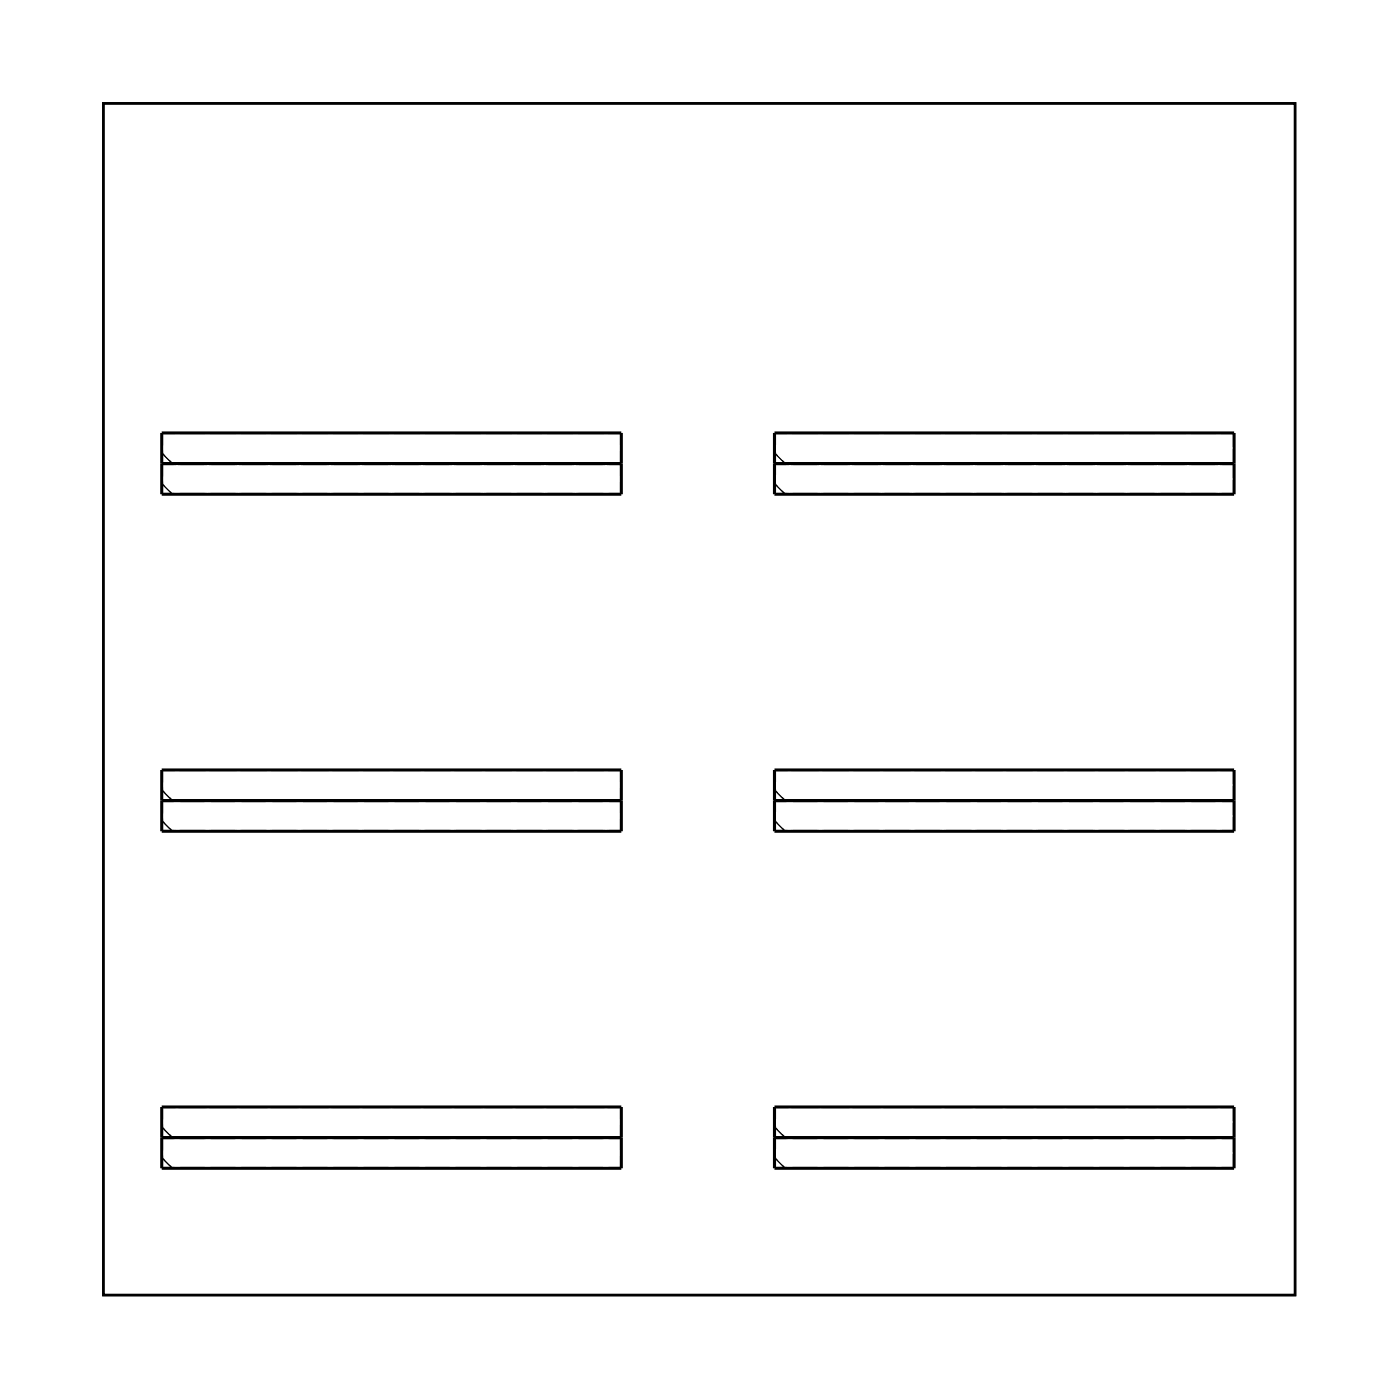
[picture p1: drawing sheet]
<svg xmlns="http://www.w3.org/2000/svg" width="116mm" height="116mm" viewBox="0 0 116 116" stroke-linecap="round" stroke-linejoin="round" font-family="sans-serif">
<path d="M8.6 8.6h98.8v98.8h-98.8z" fill="none" stroke="#000" stroke-width=".2"/>
<path d="M8.6 8.6h98.8v98.8h-98.8z" fill="none" stroke="#000" stroke-width=".08"/>
<path d="M13.4 35.9h38.1v5.1h-38.1zM13.4 38.4h38.1M64.2 35.9h38.1v5.1h-38.1zM64.2 38.4h38.1M13.4 63.8h38.1v5.1h-38.1zM13.4 66.4h38.1M64.2 63.8h38.1v5.1h-38.1zM64.2 66.4h38.1M13.4 94.3h38.1M13.4 91.8h38.1v5.1h-38.1zM64.2 94.3h38.1M64.2 91.8h38.1v5.1h-38.1z" fill="none" stroke="#000" stroke-width=".25"/>
<path d="M13.4 37.5l.9 .9M64.2 37.5l.9 .9M13.4 40.1l.9 .9M64.2 40.1l.9 .9M13.4 65.5l.9 .9M13.4 68l.9 .9M64.2 65.5l.9 .9M64.2 68l.9 .9M13.4 93.4l.9 .9M13.4 96l.9 .9M64.2 93.4l.9 .9M64.2 96l.9 .9" fill="none" stroke="#000" stroke-width=".13"/>
<circle cx="98.5" cy="82.9" r=".74" fill="#fff"/>
<circle cx="98.5" cy="82.9" r=".74" fill="none" stroke="#fff" stroke-width=".76" stroke-linecap="butt"/>
<circle cx="96" cy="82.9" r=".74" fill="#fff"/>
<circle cx="96" cy="82.9" r=".74" fill="none" stroke="#fff" stroke-width=".76" stroke-linecap="butt"/>
<circle cx="93.4" cy="82.9" r=".74" fill="#fff"/>
<circle cx="93.4" cy="82.9" r=".74" fill="none" stroke="#fff" stroke-width=".76" stroke-linecap="butt"/>
<circle cx="73.1" cy="82.9" r=".74" fill="#fff"/>
<circle cx="73.1" cy="82.9" r=".74" fill="none" stroke="#fff" stroke-width=".76" stroke-linecap="butt"/>
<circle cx="70.6" cy="82.9" r=".74" fill="#fff"/>
<circle cx="70.6" cy="82.9" r=".74" fill="none" stroke="#fff" stroke-width=".76" stroke-linecap="butt"/>
<circle cx="68" cy="82.9" r=".74" fill="#fff"/>
<circle cx="68" cy="82.9" r=".74" fill="none" stroke="#fff" stroke-width=".76" stroke-linecap="butt"/>
<circle cx="73.1" cy="88" r=".74" fill="#fff"/>
<circle cx="73.1" cy="88" r=".74" fill="none" stroke="#fff" stroke-width=".76" stroke-linecap="butt"/>
<circle cx="70.6" cy="88" r=".74" fill="#fff"/>
<circle cx="70.6" cy="88" r=".74" fill="none" stroke="#fff" stroke-width=".76" stroke-linecap="butt"/>
<circle cx="68" cy="88" r=".74" fill="#fff"/>
<circle cx="68" cy="88" r=".74" fill="none" stroke="#fff" stroke-width=".76" stroke-linecap="butt"/>
<circle cx="22.3" cy="32.1" r=".74" fill="#fff"/>
<circle cx="22.3" cy="32.1" r=".74" fill="none" stroke="#fff" stroke-width=".76" stroke-linecap="butt"/>
<circle cx="19.8" cy="32.1" r=".74" fill="#fff"/>
<circle cx="19.8" cy="32.1" r=".74" fill="none" stroke="#fff" stroke-width=".76" stroke-linecap="butt"/>
<circle cx="17.2" cy="32.1" r=".74" fill="#fff"/>
<circle cx="17.2" cy="32.1" r=".74" fill="none" stroke="#fff" stroke-width=".76" stroke-linecap="butt"/>
<circle cx="73.1" cy="32.1" r=".74" fill="#fff"/>
<circle cx="73.1" cy="32.1" r=".74" fill="none" stroke="#fff" stroke-width=".76" stroke-linecap="butt"/>
<circle cx="70.6" cy="32.1" r=".74" fill="#fff"/>
<circle cx="70.6" cy="32.1" r=".74" fill="none" stroke="#fff" stroke-width=".76" stroke-linecap="butt"/>
<circle cx="68" cy="32.1" r=".74" fill="#fff"/>
<circle cx="68" cy="32.1" r=".74" fill="none" stroke="#fff" stroke-width=".76" stroke-linecap="butt"/>
<circle cx="22.3" cy="60" r=".74" fill="#fff"/>
<circle cx="22.3" cy="60" r=".74" fill="none" stroke="#fff" stroke-width=".76" stroke-linecap="butt"/>
<circle cx="19.8" cy="60" r=".74" fill="#fff"/>
<circle cx="19.8" cy="60" r=".74" fill="none" stroke="#fff" stroke-width=".76" stroke-linecap="butt"/>
<circle cx="17.2" cy="60" r=".74" fill="#fff"/>
<circle cx="17.2" cy="60" r=".74" fill="none" stroke="#fff" stroke-width=".76" stroke-linecap="butt"/>
<circle cx="73.1" cy="60" r=".74" fill="#fff"/>
<circle cx="73.1" cy="60" r=".74" fill="none" stroke="#fff" stroke-width=".76" stroke-linecap="butt"/>
<circle cx="70.6" cy="60" r=".74" fill="#fff"/>
<circle cx="70.6" cy="60" r=".74" fill="none" stroke="#fff" stroke-width=".76" stroke-linecap="butt"/>
<circle cx="68" cy="60" r=".74" fill="#fff"/>
<circle cx="68" cy="60" r=".74" fill="none" stroke="#fff" stroke-width=".76" stroke-linecap="butt"/>
<circle cx="22.3" cy="88" r=".74" fill="#fff"/>
<circle cx="22.3" cy="88" r=".74" fill="none" stroke="#fff" stroke-width=".76" stroke-linecap="butt"/>
<circle cx="19.8" cy="88" r=".74" fill="#fff"/>
<circle cx="19.8" cy="88" r=".74" fill="none" stroke="#fff" stroke-width=".76" stroke-linecap="butt"/>
<circle cx="17.2" cy="88" r=".74" fill="#fff"/>
<circle cx="17.2" cy="88" r=".74" fill="none" stroke="#fff" stroke-width=".76" stroke-linecap="butt"/>
<circle cx="98.5" cy="88" r=".74" fill="#fff"/>
<circle cx="98.5" cy="88" r=".74" fill="none" stroke="#fff" stroke-width=".76" stroke-linecap="butt"/>
<circle cx="96" cy="88" r=".74" fill="#fff"/>
<circle cx="96" cy="88" r=".74" fill="none" stroke="#fff" stroke-width=".76" stroke-linecap="butt"/>
<circle cx="93.4" cy="88" r=".74" fill="#fff"/>
<circle cx="93.4" cy="88" r=".74" fill="none" stroke="#fff" stroke-width=".76" stroke-linecap="butt"/>
<circle cx="47.7" cy="32.1" r=".74" fill="#fff"/>
<circle cx="47.7" cy="32.1" r=".74" fill="none" stroke="#fff" stroke-width=".76" stroke-linecap="butt"/>
<circle cx="45.2" cy="32.1" r=".74" fill="#fff"/>
<circle cx="45.2" cy="32.1" r=".74" fill="none" stroke="#fff" stroke-width=".76" stroke-linecap="butt"/>
<circle cx="42.6" cy="32.1" r=".74" fill="#fff"/>
<circle cx="42.6" cy="32.1" r=".74" fill="none" stroke="#fff" stroke-width=".76" stroke-linecap="butt"/>
<circle cx="98.5" cy="32.1" r=".74" fill="#fff"/>
<circle cx="98.5" cy="32.1" r=".74" fill="none" stroke="#fff" stroke-width=".76" stroke-linecap="butt"/>
<circle cx="96" cy="32.1" r=".74" fill="#fff"/>
<circle cx="96" cy="32.1" r=".74" fill="none" stroke="#fff" stroke-width=".76" stroke-linecap="butt"/>
<circle cx="93.4" cy="32.1" r=".74" fill="#fff"/>
<circle cx="93.4" cy="32.1" r=".74" fill="none" stroke="#fff" stroke-width=".76" stroke-linecap="butt"/>
<circle cx="98.5" cy="60" r=".74" fill="#fff"/>
<circle cx="98.5" cy="60" r=".74" fill="none" stroke="#fff" stroke-width=".76" stroke-linecap="butt"/>
<circle cx="96" cy="60" r=".74" fill="#fff"/>
<circle cx="96" cy="60" r=".74" fill="none" stroke="#fff" stroke-width=".76" stroke-linecap="butt"/>
<circle cx="93.4" cy="60" r=".74" fill="#fff"/>
<circle cx="93.4" cy="60" r=".74" fill="none" stroke="#fff" stroke-width=".76" stroke-linecap="butt"/>
<circle cx="47.7" cy="60" r=".74" fill="#fff"/>
<circle cx="47.7" cy="60" r=".74" fill="none" stroke="#fff" stroke-width=".76" stroke-linecap="butt"/>
<circle cx="45.2" cy="60" r=".74" fill="#fff"/>
<circle cx="45.2" cy="60" r=".74" fill="none" stroke="#fff" stroke-width=".76" stroke-linecap="butt"/>
<circle cx="42.6" cy="60" r=".74" fill="#fff"/>
<circle cx="42.6" cy="60" r=".74" fill="none" stroke="#fff" stroke-width=".76" stroke-linecap="butt"/>
<circle cx="47.7" cy="88" r=".74" fill="#fff"/>
<circle cx="47.7" cy="88" r=".74" fill="none" stroke="#fff" stroke-width=".76" stroke-linecap="butt"/>
<circle cx="45.2" cy="88" r=".74" fill="#fff"/>
<circle cx="45.2" cy="88" r=".74" fill="none" stroke="#fff" stroke-width=".76" stroke-linecap="butt"/>
<circle cx="42.6" cy="88" r=".74" fill="#fff"/>
<circle cx="42.6" cy="88" r=".74" fill="none" stroke="#fff" stroke-width=".76" stroke-linecap="butt"/>
<circle cx="103.6" cy="29.5" r=".7" fill="#fff"/>
<circle cx="103.6" cy="29.5" r=".7" fill="none" stroke="#fff" stroke-width=".76" stroke-linecap="butt"/>
<circle cx="52.8" cy="57.5" r=".7" fill="#fff"/>
<circle cx="52.8" cy="57.5" r=".7" fill="none" stroke="#fff" stroke-width=".76" stroke-linecap="butt"/>
<circle cx="103.6" cy="57.5" r=".7" fill="#fff"/>
<circle cx="103.6" cy="57.5" r=".7" fill="none" stroke="#fff" stroke-width=".76" stroke-linecap="butt"/>
<circle cx="52.8" cy="85.4" r=".7" fill="#fff"/>
<circle cx="52.8" cy="85.4" r=".7" fill="none" stroke="#fff" stroke-width=".76" stroke-linecap="butt"/>
<circle cx="103.6" cy="85.4" r=".7" fill="#fff"/>
<circle cx="103.6" cy="85.4" r=".7" fill="none" stroke="#fff" stroke-width=".76" stroke-linecap="butt"/>
<circle cx="52.8" cy="29.5" r=".7" fill="#fff"/>
<circle cx="52.8" cy="29.5" r=".7" fill="none" stroke="#fff" stroke-width=".76" stroke-linecap="butt"/>
<circle cx="65.5" cy="93" r=".74" fill="#fff"/>
<circle cx="65.5" cy="93" r=".74" fill="none" stroke="#fff" stroke-width=".76" stroke-linecap="butt"/>
<circle cx="68" cy="93" r=".74" fill="#fff"/>
<circle cx="68" cy="93" r=".74" fill="none" stroke="#fff" stroke-width=".76" stroke-linecap="butt"/>
<circle cx="70.6" cy="93" r=".74" fill="#fff"/>
<circle cx="70.6" cy="93" r=".74" fill="none" stroke="#fff" stroke-width=".76" stroke-linecap="butt"/>
<circle cx="73.1" cy="93" r=".74" fill="#fff"/>
<circle cx="73.1" cy="93" r=".74" fill="none" stroke="#fff" stroke-width=".76" stroke-linecap="butt"/>
<circle cx="75.6" cy="93" r=".74" fill="#fff"/>
<circle cx="75.6" cy="93" r=".74" fill="none" stroke="#fff" stroke-width=".76" stroke-linecap="butt"/>
<circle cx="78.2" cy="93" r=".74" fill="#fff"/>
<circle cx="78.2" cy="93" r=".74" fill="none" stroke="#fff" stroke-width=".76" stroke-linecap="butt"/>
<circle cx="80.7" cy="93" r=".74" fill="#fff"/>
<circle cx="80.7" cy="93" r=".74" fill="none" stroke="#fff" stroke-width=".76" stroke-linecap="butt"/>
<circle cx="83.3" cy="93" r=".74" fill="#fff"/>
<circle cx="83.3" cy="93" r=".74" fill="none" stroke="#fff" stroke-width=".76" stroke-linecap="butt"/>
<circle cx="85.8" cy="93" r=".74" fill="#fff"/>
<circle cx="85.8" cy="93" r=".74" fill="none" stroke="#fff" stroke-width=".76" stroke-linecap="butt"/>
<circle cx="88.3" cy="93" r=".74" fill="#fff"/>
<circle cx="88.3" cy="93" r=".74" fill="none" stroke="#fff" stroke-width=".76" stroke-linecap="butt"/>
<circle cx="90.9" cy="93" r=".74" fill="#fff"/>
<circle cx="90.9" cy="93" r=".74" fill="none" stroke="#fff" stroke-width=".76" stroke-linecap="butt"/>
<circle cx="93.4" cy="93" r=".74" fill="#fff"/>
<circle cx="93.4" cy="93" r=".74" fill="none" stroke="#fff" stroke-width=".76" stroke-linecap="butt"/>
<circle cx="96" cy="93" r=".74" fill="#fff"/>
<circle cx="96" cy="93" r=".74" fill="none" stroke="#fff" stroke-width=".76" stroke-linecap="butt"/>
<circle cx="98.5" cy="93" r=".74" fill="#fff"/>
<circle cx="98.5" cy="93" r=".74" fill="none" stroke="#fff" stroke-width=".76" stroke-linecap="butt"/>
<circle cx="101" cy="93" r=".74" fill="#fff"/>
<circle cx="101" cy="93" r=".74" fill="none" stroke="#fff" stroke-width=".76" stroke-linecap="butt"/>
<circle cx="14.7" cy="37.2" r=".74" fill="#fff"/>
<circle cx="14.7" cy="37.2" r=".74" fill="none" stroke="#fff" stroke-width=".76" stroke-linecap="butt"/>
<circle cx="17.2" cy="37.2" r=".74" fill="#fff"/>
<circle cx="17.2" cy="37.2" r=".74" fill="none" stroke="#fff" stroke-width=".76" stroke-linecap="butt"/>
<circle cx="19.8" cy="37.2" r=".74" fill="#fff"/>
<circle cx="19.8" cy="37.2" r=".74" fill="none" stroke="#fff" stroke-width=".76" stroke-linecap="butt"/>
<circle cx="22.3" cy="37.2" r=".74" fill="#fff"/>
<circle cx="22.3" cy="37.2" r=".74" fill="none" stroke="#fff" stroke-width=".76" stroke-linecap="butt"/>
<circle cx="24.8" cy="37.2" r=".74" fill="#fff"/>
<circle cx="24.8" cy="37.2" r=".74" fill="none" stroke="#fff" stroke-width=".76" stroke-linecap="butt"/>
<circle cx="27.4" cy="37.2" r=".74" fill="#fff"/>
<circle cx="27.4" cy="37.2" r=".74" fill="none" stroke="#fff" stroke-width=".76" stroke-linecap="butt"/>
<circle cx="29.9" cy="37.2" r=".74" fill="#fff"/>
<circle cx="29.9" cy="37.2" r=".74" fill="none" stroke="#fff" stroke-width=".76" stroke-linecap="butt"/>
<circle cx="32.5" cy="37.2" r=".74" fill="#fff"/>
<circle cx="32.5" cy="37.2" r=".74" fill="none" stroke="#fff" stroke-width=".76" stroke-linecap="butt"/>
<circle cx="35" cy="37.2" r=".74" fill="#fff"/>
<circle cx="35" cy="37.2" r=".74" fill="none" stroke="#fff" stroke-width=".76" stroke-linecap="butt"/>
<circle cx="37.5" cy="37.2" r=".74" fill="#fff"/>
<circle cx="37.5" cy="37.2" r=".74" fill="none" stroke="#fff" stroke-width=".76" stroke-linecap="butt"/>
<circle cx="40.1" cy="37.2" r=".74" fill="#fff"/>
<circle cx="40.1" cy="37.2" r=".74" fill="none" stroke="#fff" stroke-width=".76" stroke-linecap="butt"/>
<circle cx="42.6" cy="37.2" r=".74" fill="#fff"/>
<circle cx="42.6" cy="37.2" r=".74" fill="none" stroke="#fff" stroke-width=".76" stroke-linecap="butt"/>
<circle cx="45.2" cy="37.2" r=".74" fill="#fff"/>
<circle cx="45.2" cy="37.2" r=".74" fill="none" stroke="#fff" stroke-width=".76" stroke-linecap="butt"/>
<circle cx="47.7" cy="37.2" r=".74" fill="#fff"/>
<circle cx="47.7" cy="37.2" r=".74" fill="none" stroke="#fff" stroke-width=".76" stroke-linecap="butt"/>
<circle cx="50.2" cy="37.2" r=".74" fill="#fff"/>
<circle cx="50.2" cy="37.2" r=".74" fill="none" stroke="#fff" stroke-width=".76" stroke-linecap="butt"/>
<circle cx="14.7" cy="65.1" r=".74" fill="#fff"/>
<circle cx="14.7" cy="65.1" r=".74" fill="none" stroke="#fff" stroke-width=".76" stroke-linecap="butt"/>
<circle cx="17.2" cy="65.1" r=".74" fill="#fff"/>
<circle cx="17.2" cy="65.1" r=".74" fill="none" stroke="#fff" stroke-width=".76" stroke-linecap="butt"/>
<circle cx="19.8" cy="65.1" r=".74" fill="#fff"/>
<circle cx="19.8" cy="65.1" r=".74" fill="none" stroke="#fff" stroke-width=".76" stroke-linecap="butt"/>
<circle cx="22.3" cy="65.1" r=".74" fill="#fff"/>
<circle cx="22.3" cy="65.1" r=".74" fill="none" stroke="#fff" stroke-width=".76" stroke-linecap="butt"/>
<circle cx="24.8" cy="65.1" r=".74" fill="#fff"/>
<circle cx="24.8" cy="65.1" r=".74" fill="none" stroke="#fff" stroke-width=".76" stroke-linecap="butt"/>
<circle cx="27.4" cy="65.1" r=".74" fill="#fff"/>
<circle cx="27.4" cy="65.1" r=".74" fill="none" stroke="#fff" stroke-width=".76" stroke-linecap="butt"/>
<circle cx="29.9" cy="65.1" r=".74" fill="#fff"/>
<circle cx="29.9" cy="65.1" r=".74" fill="none" stroke="#fff" stroke-width=".76" stroke-linecap="butt"/>
<circle cx="32.5" cy="65.1" r=".74" fill="#fff"/>
<circle cx="32.5" cy="65.1" r=".74" fill="none" stroke="#fff" stroke-width=".76" stroke-linecap="butt"/>
<circle cx="35" cy="65.1" r=".74" fill="#fff"/>
<circle cx="35" cy="65.1" r=".74" fill="none" stroke="#fff" stroke-width=".76" stroke-linecap="butt"/>
<circle cx="37.5" cy="65.1" r=".74" fill="#fff"/>
<circle cx="37.5" cy="65.1" r=".74" fill="none" stroke="#fff" stroke-width=".76" stroke-linecap="butt"/>
<circle cx="40.1" cy="65.1" r=".74" fill="#fff"/>
<circle cx="40.1" cy="65.1" r=".74" fill="none" stroke="#fff" stroke-width=".76" stroke-linecap="butt"/>
<circle cx="42.6" cy="65.1" r=".74" fill="#fff"/>
<circle cx="42.6" cy="65.1" r=".74" fill="none" stroke="#fff" stroke-width=".76" stroke-linecap="butt"/>
<circle cx="45.2" cy="65.1" r=".74" fill="#fff"/>
<circle cx="45.2" cy="65.1" r=".74" fill="none" stroke="#fff" stroke-width=".76" stroke-linecap="butt"/>
<circle cx="47.7" cy="65.1" r=".74" fill="#fff"/>
<circle cx="47.7" cy="65.1" r=".74" fill="none" stroke="#fff" stroke-width=".76" stroke-linecap="butt"/>
<circle cx="50.2" cy="65.1" r=".74" fill="#fff"/>
<circle cx="50.2" cy="65.1" r=".74" fill="none" stroke="#fff" stroke-width=".76" stroke-linecap="butt"/>
<circle cx="65.5" cy="37.2" r=".74" fill="#fff"/>
<circle cx="65.5" cy="37.2" r=".74" fill="none" stroke="#fff" stroke-width=".76" stroke-linecap="butt"/>
<circle cx="68" cy="37.2" r=".74" fill="#fff"/>
<circle cx="68" cy="37.2" r=".74" fill="none" stroke="#fff" stroke-width=".76" stroke-linecap="butt"/>
<circle cx="70.6" cy="37.2" r=".74" fill="#fff"/>
<circle cx="70.6" cy="37.2" r=".74" fill="none" stroke="#fff" stroke-width=".76" stroke-linecap="butt"/>
<circle cx="73.1" cy="37.2" r=".74" fill="#fff"/>
<circle cx="73.1" cy="37.2" r=".74" fill="none" stroke="#fff" stroke-width=".76" stroke-linecap="butt"/>
<circle cx="75.6" cy="37.2" r=".74" fill="#fff"/>
<circle cx="75.6" cy="37.2" r=".74" fill="none" stroke="#fff" stroke-width=".76" stroke-linecap="butt"/>
<circle cx="78.2" cy="37.2" r=".74" fill="#fff"/>
<circle cx="78.2" cy="37.2" r=".74" fill="none" stroke="#fff" stroke-width=".76" stroke-linecap="butt"/>
<circle cx="80.7" cy="37.2" r=".74" fill="#fff"/>
<circle cx="80.7" cy="37.2" r=".74" fill="none" stroke="#fff" stroke-width=".76" stroke-linecap="butt"/>
<circle cx="83.3" cy="37.2" r=".74" fill="#fff"/>
<circle cx="83.3" cy="37.2" r=".74" fill="none" stroke="#fff" stroke-width=".76" stroke-linecap="butt"/>
<circle cx="85.8" cy="37.2" r=".74" fill="#fff"/>
<circle cx="85.8" cy="37.2" r=".74" fill="none" stroke="#fff" stroke-width=".76" stroke-linecap="butt"/>
<circle cx="88.3" cy="37.2" r=".74" fill="#fff"/>
<circle cx="88.3" cy="37.2" r=".74" fill="none" stroke="#fff" stroke-width=".76" stroke-linecap="butt"/>
<circle cx="90.9" cy="37.2" r=".74" fill="#fff"/>
<circle cx="90.9" cy="37.2" r=".74" fill="none" stroke="#fff" stroke-width=".76" stroke-linecap="butt"/>
<circle cx="93.4" cy="37.2" r=".74" fill="#fff"/>
<circle cx="93.4" cy="37.2" r=".74" fill="none" stroke="#fff" stroke-width=".76" stroke-linecap="butt"/>
<circle cx="96" cy="37.2" r=".74" fill="#fff"/>
<circle cx="96" cy="37.2" r=".74" fill="none" stroke="#fff" stroke-width=".76" stroke-linecap="butt"/>
<circle cx="98.5" cy="37.2" r=".74" fill="#fff"/>
<circle cx="98.5" cy="37.2" r=".74" fill="none" stroke="#fff" stroke-width=".76" stroke-linecap="butt"/>
<circle cx="101" cy="37.2" r=".74" fill="#fff"/>
<circle cx="101" cy="37.2" r=".74" fill="none" stroke="#fff" stroke-width=".76" stroke-linecap="butt"/>
<circle cx="65.5" cy="65.1" r=".74" fill="#fff"/>
<circle cx="65.5" cy="65.1" r=".74" fill="none" stroke="#fff" stroke-width=".76" stroke-linecap="butt"/>
<circle cx="68" cy="65.1" r=".74" fill="#fff"/>
<circle cx="68" cy="65.1" r=".74" fill="none" stroke="#fff" stroke-width=".76" stroke-linecap="butt"/>
<circle cx="70.6" cy="65.1" r=".74" fill="#fff"/>
<circle cx="70.6" cy="65.1" r=".74" fill="none" stroke="#fff" stroke-width=".76" stroke-linecap="butt"/>
<circle cx="73.1" cy="65.1" r=".74" fill="#fff"/>
<circle cx="73.1" cy="65.1" r=".74" fill="none" stroke="#fff" stroke-width=".76" stroke-linecap="butt"/>
<circle cx="75.6" cy="65.1" r=".74" fill="#fff"/>
<circle cx="75.6" cy="65.1" r=".74" fill="none" stroke="#fff" stroke-width=".76" stroke-linecap="butt"/>
<circle cx="78.2" cy="65.1" r=".74" fill="#fff"/>
<circle cx="78.2" cy="65.1" r=".74" fill="none" stroke="#fff" stroke-width=".76" stroke-linecap="butt"/>
<circle cx="80.7" cy="65.1" r=".74" fill="#fff"/>
<circle cx="80.7" cy="65.1" r=".74" fill="none" stroke="#fff" stroke-width=".76" stroke-linecap="butt"/>
<circle cx="83.3" cy="65.1" r=".74" fill="#fff"/>
<circle cx="83.3" cy="65.1" r=".74" fill="none" stroke="#fff" stroke-width=".76" stroke-linecap="butt"/>
<circle cx="85.8" cy="65.1" r=".74" fill="#fff"/>
<circle cx="85.8" cy="65.1" r=".74" fill="none" stroke="#fff" stroke-width=".76" stroke-linecap="butt"/>
<circle cx="88.3" cy="65.1" r=".74" fill="#fff"/>
<circle cx="88.3" cy="65.1" r=".74" fill="none" stroke="#fff" stroke-width=".76" stroke-linecap="butt"/>
<circle cx="90.9" cy="65.1" r=".74" fill="#fff"/>
<circle cx="90.9" cy="65.1" r=".74" fill="none" stroke="#fff" stroke-width=".76" stroke-linecap="butt"/>
<circle cx="93.4" cy="65.1" r=".74" fill="#fff"/>
<circle cx="93.4" cy="65.1" r=".74" fill="none" stroke="#fff" stroke-width=".76" stroke-linecap="butt"/>
<circle cx="96" cy="65.1" r=".74" fill="#fff"/>
<circle cx="96" cy="65.1" r=".74" fill="none" stroke="#fff" stroke-width=".76" stroke-linecap="butt"/>
<circle cx="98.5" cy="65.1" r=".74" fill="#fff"/>
<circle cx="98.5" cy="65.1" r=".74" fill="none" stroke="#fff" stroke-width=".76" stroke-linecap="butt"/>
<circle cx="101" cy="65.1" r=".74" fill="#fff"/>
<circle cx="101" cy="65.1" r=".74" fill="none" stroke="#fff" stroke-width=".76" stroke-linecap="butt"/>
<circle cx="14.7" cy="93" r=".74" fill="#fff"/>
<circle cx="14.7" cy="93" r=".74" fill="none" stroke="#fff" stroke-width=".76" stroke-linecap="butt"/>
<circle cx="17.2" cy="93" r=".74" fill="#fff"/>
<circle cx="17.2" cy="93" r=".74" fill="none" stroke="#fff" stroke-width=".76" stroke-linecap="butt"/>
<circle cx="19.8" cy="93" r=".74" fill="#fff"/>
<circle cx="19.8" cy="93" r=".74" fill="none" stroke="#fff" stroke-width=".76" stroke-linecap="butt"/>
<circle cx="22.3" cy="93" r=".74" fill="#fff"/>
<circle cx="22.3" cy="93" r=".74" fill="none" stroke="#fff" stroke-width=".76" stroke-linecap="butt"/>
<circle cx="24.8" cy="93" r=".74" fill="#fff"/>
<circle cx="24.8" cy="93" r=".74" fill="none" stroke="#fff" stroke-width=".76" stroke-linecap="butt"/>
<circle cx="27.4" cy="93" r=".74" fill="#fff"/>
<circle cx="27.4" cy="93" r=".74" fill="none" stroke="#fff" stroke-width=".76" stroke-linecap="butt"/>
<circle cx="29.9" cy="93" r=".74" fill="#fff"/>
<circle cx="29.9" cy="93" r=".74" fill="none" stroke="#fff" stroke-width=".76" stroke-linecap="butt"/>
<circle cx="32.5" cy="93" r=".74" fill="#fff"/>
<circle cx="32.5" cy="93" r=".74" fill="none" stroke="#fff" stroke-width=".76" stroke-linecap="butt"/>
<circle cx="35" cy="93" r=".74" fill="#fff"/>
<circle cx="35" cy="93" r=".74" fill="none" stroke="#fff" stroke-width=".76" stroke-linecap="butt"/>
<circle cx="37.5" cy="93" r=".74" fill="#fff"/>
<circle cx="37.5" cy="93" r=".74" fill="none" stroke="#fff" stroke-width=".76" stroke-linecap="butt"/>
<circle cx="40.1" cy="93" r=".74" fill="#fff"/>
<circle cx="40.1" cy="93" r=".74" fill="none" stroke="#fff" stroke-width=".76" stroke-linecap="butt"/>
<circle cx="42.6" cy="93" r=".74" fill="#fff"/>
<circle cx="42.6" cy="93" r=".74" fill="none" stroke="#fff" stroke-width=".76" stroke-linecap="butt"/>
<circle cx="45.2" cy="93" r=".74" fill="#fff"/>
<circle cx="45.2" cy="93" r=".74" fill="none" stroke="#fff" stroke-width=".76" stroke-linecap="butt"/>
<circle cx="47.7" cy="93" r=".74" fill="#fff"/>
<circle cx="47.7" cy="93" r=".74" fill="none" stroke="#fff" stroke-width=".76" stroke-linecap="butt"/>
<circle cx="50.2" cy="93" r=".74" fill="#fff"/>
<circle cx="50.2" cy="93" r=".74" fill="none" stroke="#fff" stroke-width=".76" stroke-linecap="butt"/>
<circle cx="65.5" cy="39.7" r=".74" fill="#fff"/>
<circle cx="65.5" cy="39.7" r=".74" fill="none" stroke="#fff" stroke-width=".76" stroke-linecap="butt"/>
<circle cx="68" cy="39.7" r=".74" fill="#fff"/>
<circle cx="68" cy="39.7" r=".74" fill="none" stroke="#fff" stroke-width=".76" stroke-linecap="butt"/>
<circle cx="70.6" cy="39.7" r=".74" fill="#fff"/>
<circle cx="70.6" cy="39.7" r=".74" fill="none" stroke="#fff" stroke-width=".76" stroke-linecap="butt"/>
<circle cx="73.1" cy="39.7" r=".74" fill="#fff"/>
<circle cx="73.1" cy="39.7" r=".74" fill="none" stroke="#fff" stroke-width=".76" stroke-linecap="butt"/>
<circle cx="75.6" cy="39.7" r=".74" fill="#fff"/>
<circle cx="75.6" cy="39.7" r=".74" fill="none" stroke="#fff" stroke-width=".76" stroke-linecap="butt"/>
<circle cx="78.2" cy="39.7" r=".74" fill="#fff"/>
<circle cx="78.2" cy="39.7" r=".74" fill="none" stroke="#fff" stroke-width=".76" stroke-linecap="butt"/>
<circle cx="80.7" cy="39.7" r=".74" fill="#fff"/>
<circle cx="80.7" cy="39.7" r=".74" fill="none" stroke="#fff" stroke-width=".76" stroke-linecap="butt"/>
<circle cx="83.3" cy="39.7" r=".74" fill="#fff"/>
<circle cx="83.3" cy="39.7" r=".74" fill="none" stroke="#fff" stroke-width=".76" stroke-linecap="butt"/>
<circle cx="85.8" cy="39.7" r=".74" fill="#fff"/>
<circle cx="85.8" cy="39.7" r=".74" fill="none" stroke="#fff" stroke-width=".76" stroke-linecap="butt"/>
<circle cx="88.3" cy="39.7" r=".74" fill="#fff"/>
<circle cx="88.3" cy="39.7" r=".74" fill="none" stroke="#fff" stroke-width=".76" stroke-linecap="butt"/>
<circle cx="90.9" cy="39.7" r=".74" fill="#fff"/>
<circle cx="90.9" cy="39.7" r=".74" fill="none" stroke="#fff" stroke-width=".76" stroke-linecap="butt"/>
<circle cx="93.4" cy="39.7" r=".74" fill="#fff"/>
<circle cx="93.4" cy="39.7" r=".74" fill="none" stroke="#fff" stroke-width=".76" stroke-linecap="butt"/>
<circle cx="96" cy="39.7" r=".74" fill="#fff"/>
<circle cx="96" cy="39.7" r=".74" fill="none" stroke="#fff" stroke-width=".76" stroke-linecap="butt"/>
<circle cx="98.5" cy="39.7" r=".74" fill="#fff"/>
<circle cx="98.5" cy="39.7" r=".74" fill="none" stroke="#fff" stroke-width=".76" stroke-linecap="butt"/>
<circle cx="101" cy="39.7" r=".74" fill="#fff"/>
<circle cx="101" cy="39.7" r=".74" fill="none" stroke="#fff" stroke-width=".76" stroke-linecap="butt"/>
<circle cx="14.7" cy="67.6" r=".74" fill="#fff"/>
<circle cx="14.7" cy="67.6" r=".74" fill="none" stroke="#fff" stroke-width=".76" stroke-linecap="butt"/>
<circle cx="17.2" cy="67.6" r=".74" fill="#fff"/>
<circle cx="17.2" cy="67.6" r=".74" fill="none" stroke="#fff" stroke-width=".76" stroke-linecap="butt"/>
<circle cx="19.8" cy="67.6" r=".74" fill="#fff"/>
<circle cx="19.8" cy="67.6" r=".74" fill="none" stroke="#fff" stroke-width=".76" stroke-linecap="butt"/>
<circle cx="22.3" cy="67.6" r=".74" fill="#fff"/>
<circle cx="22.3" cy="67.6" r=".74" fill="none" stroke="#fff" stroke-width=".76" stroke-linecap="butt"/>
<circle cx="24.8" cy="67.6" r=".74" fill="#fff"/>
<circle cx="24.8" cy="67.6" r=".74" fill="none" stroke="#fff" stroke-width=".76" stroke-linecap="butt"/>
<circle cx="27.4" cy="67.6" r=".74" fill="#fff"/>
<circle cx="27.4" cy="67.6" r=".74" fill="none" stroke="#fff" stroke-width=".76" stroke-linecap="butt"/>
<circle cx="29.9" cy="67.6" r=".74" fill="#fff"/>
<circle cx="29.9" cy="67.6" r=".74" fill="none" stroke="#fff" stroke-width=".76" stroke-linecap="butt"/>
<circle cx="32.5" cy="67.6" r=".74" fill="#fff"/>
<circle cx="32.5" cy="67.6" r=".74" fill="none" stroke="#fff" stroke-width=".76" stroke-linecap="butt"/>
<circle cx="35" cy="67.6" r=".74" fill="#fff"/>
<circle cx="35" cy="67.6" r=".74" fill="none" stroke="#fff" stroke-width=".76" stroke-linecap="butt"/>
<circle cx="37.5" cy="67.6" r=".74" fill="#fff"/>
<circle cx="37.5" cy="67.6" r=".74" fill="none" stroke="#fff" stroke-width=".76" stroke-linecap="butt"/>
<circle cx="40.1" cy="67.6" r=".74" fill="#fff"/>
<circle cx="40.1" cy="67.6" r=".74" fill="none" stroke="#fff" stroke-width=".76" stroke-linecap="butt"/>
<circle cx="42.6" cy="67.6" r=".74" fill="#fff"/>
<circle cx="42.6" cy="67.6" r=".74" fill="none" stroke="#fff" stroke-width=".76" stroke-linecap="butt"/>
<circle cx="45.2" cy="67.6" r=".74" fill="#fff"/>
<circle cx="45.2" cy="67.6" r=".74" fill="none" stroke="#fff" stroke-width=".76" stroke-linecap="butt"/>
<circle cx="47.7" cy="67.6" r=".74" fill="#fff"/>
<circle cx="47.7" cy="67.6" r=".74" fill="none" stroke="#fff" stroke-width=".76" stroke-linecap="butt"/>
<circle cx="50.2" cy="67.6" r=".74" fill="#fff"/>
<circle cx="50.2" cy="67.6" r=".74" fill="none" stroke="#fff" stroke-width=".76" stroke-linecap="butt"/>
<circle cx="14.7" cy="39.7" r=".74" fill="#fff"/>
<circle cx="14.7" cy="39.7" r=".74" fill="none" stroke="#fff" stroke-width=".76" stroke-linecap="butt"/>
<circle cx="17.2" cy="39.7" r=".74" fill="#fff"/>
<circle cx="17.2" cy="39.7" r=".74" fill="none" stroke="#fff" stroke-width=".76" stroke-linecap="butt"/>
<circle cx="19.8" cy="39.7" r=".74" fill="#fff"/>
<circle cx="19.8" cy="39.7" r=".74" fill="none" stroke="#fff" stroke-width=".76" stroke-linecap="butt"/>
<circle cx="22.3" cy="39.7" r=".74" fill="#fff"/>
<circle cx="22.3" cy="39.7" r=".74" fill="none" stroke="#fff" stroke-width=".76" stroke-linecap="butt"/>
<circle cx="24.8" cy="39.7" r=".74" fill="#fff"/>
<circle cx="24.8" cy="39.7" r=".74" fill="none" stroke="#fff" stroke-width=".76" stroke-linecap="butt"/>
<circle cx="27.4" cy="39.7" r=".74" fill="#fff"/>
<circle cx="27.4" cy="39.7" r=".74" fill="none" stroke="#fff" stroke-width=".76" stroke-linecap="butt"/>
<circle cx="29.9" cy="39.7" r=".74" fill="#fff"/>
<circle cx="29.9" cy="39.7" r=".74" fill="none" stroke="#fff" stroke-width=".76" stroke-linecap="butt"/>
<circle cx="32.5" cy="39.7" r=".74" fill="#fff"/>
<circle cx="32.5" cy="39.7" r=".74" fill="none" stroke="#fff" stroke-width=".76" stroke-linecap="butt"/>
<circle cx="35" cy="39.7" r=".74" fill="#fff"/>
<circle cx="35" cy="39.7" r=".74" fill="none" stroke="#fff" stroke-width=".76" stroke-linecap="butt"/>
<circle cx="37.5" cy="39.7" r=".74" fill="#fff"/>
<circle cx="37.5" cy="39.7" r=".74" fill="none" stroke="#fff" stroke-width=".76" stroke-linecap="butt"/>
<circle cx="40.1" cy="39.7" r=".74" fill="#fff"/>
<circle cx="40.1" cy="39.7" r=".74" fill="none" stroke="#fff" stroke-width=".76" stroke-linecap="butt"/>
<circle cx="42.6" cy="39.7" r=".74" fill="#fff"/>
<circle cx="42.6" cy="39.7" r=".74" fill="none" stroke="#fff" stroke-width=".76" stroke-linecap="butt"/>
<circle cx="45.2" cy="39.7" r=".74" fill="#fff"/>
<circle cx="45.2" cy="39.7" r=".74" fill="none" stroke="#fff" stroke-width=".76" stroke-linecap="butt"/>
<circle cx="47.7" cy="39.7" r=".74" fill="#fff"/>
<circle cx="47.7" cy="39.7" r=".74" fill="none" stroke="#fff" stroke-width=".76" stroke-linecap="butt"/>
<circle cx="50.2" cy="39.7" r=".74" fill="#fff"/>
<circle cx="50.2" cy="39.7" r=".74" fill="none" stroke="#fff" stroke-width=".76" stroke-linecap="butt"/>
<circle cx="65.5" cy="95.6" r=".74" fill="#fff"/>
<circle cx="65.5" cy="95.6" r=".74" fill="none" stroke="#fff" stroke-width=".76" stroke-linecap="butt"/>
<circle cx="68" cy="95.6" r=".74" fill="#fff"/>
<circle cx="68" cy="95.6" r=".74" fill="none" stroke="#fff" stroke-width=".76" stroke-linecap="butt"/>
<circle cx="70.6" cy="95.6" r=".74" fill="#fff"/>
<circle cx="70.6" cy="95.6" r=".74" fill="none" stroke="#fff" stroke-width=".76" stroke-linecap="butt"/>
<circle cx="73.1" cy="95.6" r=".74" fill="#fff"/>
<circle cx="73.1" cy="95.6" r=".74" fill="none" stroke="#fff" stroke-width=".76" stroke-linecap="butt"/>
<circle cx="75.6" cy="95.6" r=".74" fill="#fff"/>
<circle cx="75.6" cy="95.6" r=".74" fill="none" stroke="#fff" stroke-width=".76" stroke-linecap="butt"/>
<circle cx="78.2" cy="95.6" r=".74" fill="#fff"/>
<circle cx="78.2" cy="95.6" r=".74" fill="none" stroke="#fff" stroke-width=".76" stroke-linecap="butt"/>
<circle cx="80.7" cy="95.6" r=".74" fill="#fff"/>
<circle cx="80.7" cy="95.6" r=".74" fill="none" stroke="#fff" stroke-width=".76" stroke-linecap="butt"/>
<circle cx="83.3" cy="95.6" r=".74" fill="#fff"/>
<circle cx="83.3" cy="95.6" r=".74" fill="none" stroke="#fff" stroke-width=".76" stroke-linecap="butt"/>
<circle cx="85.8" cy="95.6" r=".74" fill="#fff"/>
<circle cx="85.8" cy="95.6" r=".74" fill="none" stroke="#fff" stroke-width=".76" stroke-linecap="butt"/>
<circle cx="88.3" cy="95.6" r=".74" fill="#fff"/>
<circle cx="88.3" cy="95.6" r=".74" fill="none" stroke="#fff" stroke-width=".76" stroke-linecap="butt"/>
<circle cx="90.9" cy="95.6" r=".74" fill="#fff"/>
<circle cx="90.9" cy="95.6" r=".74" fill="none" stroke="#fff" stroke-width=".76" stroke-linecap="butt"/>
<circle cx="93.4" cy="95.6" r=".74" fill="#fff"/>
<circle cx="93.4" cy="95.6" r=".74" fill="none" stroke="#fff" stroke-width=".76" stroke-linecap="butt"/>
<circle cx="96" cy="95.6" r=".74" fill="#fff"/>
<circle cx="96" cy="95.6" r=".74" fill="none" stroke="#fff" stroke-width=".76" stroke-linecap="butt"/>
<circle cx="98.5" cy="95.6" r=".74" fill="#fff"/>
<circle cx="98.5" cy="95.6" r=".74" fill="none" stroke="#fff" stroke-width=".76" stroke-linecap="butt"/>
<circle cx="101" cy="95.6" r=".74" fill="#fff"/>
<circle cx="101" cy="95.6" r=".74" fill="none" stroke="#fff" stroke-width=".76" stroke-linecap="butt"/>
<circle cx="65.5" cy="67.6" r=".74" fill="#fff"/>
<circle cx="65.5" cy="67.6" r=".74" fill="none" stroke="#fff" stroke-width=".76" stroke-linecap="butt"/>
<circle cx="68" cy="67.6" r=".74" fill="#fff"/>
<circle cx="68" cy="67.6" r=".74" fill="none" stroke="#fff" stroke-width=".76" stroke-linecap="butt"/>
<circle cx="70.6" cy="67.6" r=".74" fill="#fff"/>
<circle cx="70.6" cy="67.6" r=".74" fill="none" stroke="#fff" stroke-width=".76" stroke-linecap="butt"/>
<circle cx="73.1" cy="67.6" r=".74" fill="#fff"/>
<circle cx="73.1" cy="67.6" r=".74" fill="none" stroke="#fff" stroke-width=".76" stroke-linecap="butt"/>
<circle cx="75.6" cy="67.6" r=".74" fill="#fff"/>
<circle cx="75.6" cy="67.6" r=".74" fill="none" stroke="#fff" stroke-width=".76" stroke-linecap="butt"/>
<circle cx="78.2" cy="67.6" r=".74" fill="#fff"/>
<circle cx="78.2" cy="67.6" r=".74" fill="none" stroke="#fff" stroke-width=".76" stroke-linecap="butt"/>
<circle cx="80.7" cy="67.6" r=".74" fill="#fff"/>
<circle cx="80.7" cy="67.6" r=".74" fill="none" stroke="#fff" stroke-width=".76" stroke-linecap="butt"/>
<circle cx="83.3" cy="67.6" r=".74" fill="#fff"/>
<circle cx="83.3" cy="67.6" r=".74" fill="none" stroke="#fff" stroke-width=".76" stroke-linecap="butt"/>
<circle cx="85.8" cy="67.6" r=".74" fill="#fff"/>
<circle cx="85.8" cy="67.6" r=".74" fill="none" stroke="#fff" stroke-width=".76" stroke-linecap="butt"/>
<circle cx="88.3" cy="67.6" r=".74" fill="#fff"/>
<circle cx="88.3" cy="67.6" r=".74" fill="none" stroke="#fff" stroke-width=".76" stroke-linecap="butt"/>
<circle cx="90.9" cy="67.6" r=".74" fill="#fff"/>
<circle cx="90.9" cy="67.6" r=".74" fill="none" stroke="#fff" stroke-width=".76" stroke-linecap="butt"/>
<circle cx="93.4" cy="67.6" r=".74" fill="#fff"/>
<circle cx="93.4" cy="67.6" r=".74" fill="none" stroke="#fff" stroke-width=".76" stroke-linecap="butt"/>
<circle cx="96" cy="67.6" r=".74" fill="#fff"/>
<circle cx="96" cy="67.6" r=".74" fill="none" stroke="#fff" stroke-width=".76" stroke-linecap="butt"/>
<circle cx="98.5" cy="67.6" r=".74" fill="#fff"/>
<circle cx="98.5" cy="67.6" r=".74" fill="none" stroke="#fff" stroke-width=".76" stroke-linecap="butt"/>
<circle cx="101" cy="67.6" r=".74" fill="#fff"/>
<circle cx="101" cy="67.6" r=".74" fill="none" stroke="#fff" stroke-width=".76" stroke-linecap="butt"/>
<circle cx="14.7" cy="95.6" r=".74" fill="#fff"/>
<circle cx="14.7" cy="95.6" r=".74" fill="none" stroke="#fff" stroke-width=".76" stroke-linecap="butt"/>
<circle cx="17.2" cy="95.6" r=".74" fill="#fff"/>
<circle cx="17.2" cy="95.6" r=".74" fill="none" stroke="#fff" stroke-width=".76" stroke-linecap="butt"/>
<circle cx="19.8" cy="95.6" r=".74" fill="#fff"/>
<circle cx="19.8" cy="95.6" r=".74" fill="none" stroke="#fff" stroke-width=".76" stroke-linecap="butt"/>
<circle cx="22.3" cy="95.6" r=".74" fill="#fff"/>
<circle cx="22.3" cy="95.6" r=".74" fill="none" stroke="#fff" stroke-width=".76" stroke-linecap="butt"/>
<circle cx="24.8" cy="95.6" r=".74" fill="#fff"/>
<circle cx="24.8" cy="95.6" r=".74" fill="none" stroke="#fff" stroke-width=".76" stroke-linecap="butt"/>
<circle cx="27.4" cy="95.6" r=".74" fill="#fff"/>
<circle cx="27.4" cy="95.6" r=".74" fill="none" stroke="#fff" stroke-width=".76" stroke-linecap="butt"/>
<circle cx="29.9" cy="95.6" r=".74" fill="#fff"/>
<circle cx="29.9" cy="95.6" r=".74" fill="none" stroke="#fff" stroke-width=".76" stroke-linecap="butt"/>
<circle cx="32.5" cy="95.6" r=".74" fill="#fff"/>
<circle cx="32.5" cy="95.6" r=".74" fill="none" stroke="#fff" stroke-width=".76" stroke-linecap="butt"/>
<circle cx="35" cy="95.6" r=".74" fill="#fff"/>
<circle cx="35" cy="95.6" r=".74" fill="none" stroke="#fff" stroke-width=".76" stroke-linecap="butt"/>
<circle cx="37.5" cy="95.6" r=".74" fill="#fff"/>
<circle cx="37.5" cy="95.6" r=".74" fill="none" stroke="#fff" stroke-width=".76" stroke-linecap="butt"/>
<circle cx="40.1" cy="95.6" r=".74" fill="#fff"/>
<circle cx="40.1" cy="95.6" r=".74" fill="none" stroke="#fff" stroke-width=".76" stroke-linecap="butt"/>
<circle cx="42.6" cy="95.6" r=".74" fill="#fff"/>
<circle cx="42.6" cy="95.6" r=".74" fill="none" stroke="#fff" stroke-width=".76" stroke-linecap="butt"/>
<circle cx="45.2" cy="95.6" r=".74" fill="#fff"/>
<circle cx="45.2" cy="95.6" r=".74" fill="none" stroke="#fff" stroke-width=".76" stroke-linecap="butt"/>
<circle cx="47.7" cy="95.6" r=".74" fill="#fff"/>
<circle cx="47.7" cy="95.6" r=".74" fill="none" stroke="#fff" stroke-width=".76" stroke-linecap="butt"/>
<circle cx="50.2" cy="95.6" r=".74" fill="#fff"/>
<circle cx="50.2" cy="95.6" r=".74" fill="none" stroke="#fff" stroke-width=".76" stroke-linecap="butt"/>
<circle cx="47.7" cy="27" r=".74" fill="#fff"/>
<circle cx="47.7" cy="27" r=".74" fill="none" stroke="#fff" stroke-width=".76" stroke-linecap="butt"/>
<circle cx="45.2" cy="27" r=".74" fill="#fff"/>
<circle cx="45.2" cy="27" r=".74" fill="none" stroke="#fff" stroke-width=".76" stroke-linecap="butt"/>
<circle cx="42.6" cy="27" r=".74" fill="#fff"/>
<circle cx="42.6" cy="27" r=".74" fill="none" stroke="#fff" stroke-width=".76" stroke-linecap="butt"/>
<circle cx="47.7" cy="54.9" r=".74" fill="#fff"/>
<circle cx="47.7" cy="54.9" r=".74" fill="none" stroke="#fff" stroke-width=".76" stroke-linecap="butt"/>
<circle cx="45.2" cy="54.9" r=".74" fill="#fff"/>
<circle cx="45.2" cy="54.9" r=".74" fill="none" stroke="#fff" stroke-width=".76" stroke-linecap="butt"/>
<circle cx="42.6" cy="54.9" r=".74" fill="#fff"/>
<circle cx="42.6" cy="54.9" r=".74" fill="none" stroke="#fff" stroke-width=".76" stroke-linecap="butt"/>
<circle cx="47.7" cy="82.9" r=".74" fill="#fff"/>
<circle cx="47.7" cy="82.9" r=".74" fill="none" stroke="#fff" stroke-width=".76" stroke-linecap="butt"/>
<circle cx="45.2" cy="82.9" r=".74" fill="#fff"/>
<circle cx="45.2" cy="82.9" r=".74" fill="none" stroke="#fff" stroke-width=".76" stroke-linecap="butt"/>
<circle cx="42.6" cy="82.9" r=".74" fill="#fff"/>
<circle cx="42.6" cy="82.9" r=".74" fill="none" stroke="#fff" stroke-width=".76" stroke-linecap="butt"/>
<circle cx="22.3" cy="27" r=".74" fill="#fff"/>
<circle cx="22.3" cy="27" r=".74" fill="none" stroke="#fff" stroke-width=".76" stroke-linecap="butt"/>
<circle cx="19.8" cy="27" r=".74" fill="#fff"/>
<circle cx="19.8" cy="27" r=".74" fill="none" stroke="#fff" stroke-width=".76" stroke-linecap="butt"/>
<circle cx="17.2" cy="27" r=".74" fill="#fff"/>
<circle cx="17.2" cy="27" r=".74" fill="none" stroke="#fff" stroke-width=".76" stroke-linecap="butt"/>
<circle cx="22.3" cy="54.9" r=".74" fill="#fff"/>
<circle cx="22.3" cy="54.9" r=".74" fill="none" stroke="#fff" stroke-width=".76" stroke-linecap="butt"/>
<circle cx="19.8" cy="54.9" r=".74" fill="#fff"/>
<circle cx="19.8" cy="54.9" r=".74" fill="none" stroke="#fff" stroke-width=".76" stroke-linecap="butt"/>
<circle cx="17.2" cy="54.9" r=".74" fill="#fff"/>
<circle cx="17.2" cy="54.9" r=".74" fill="none" stroke="#fff" stroke-width=".76" stroke-linecap="butt"/>
<circle cx="22.3" cy="82.9" r=".74" fill="#fff"/>
<circle cx="22.3" cy="82.9" r=".74" fill="none" stroke="#fff" stroke-width=".76" stroke-linecap="butt"/>
<circle cx="19.8" cy="82.9" r=".74" fill="#fff"/>
<circle cx="19.8" cy="82.9" r=".74" fill="none" stroke="#fff" stroke-width=".76" stroke-linecap="butt"/>
<circle cx="17.2" cy="82.9" r=".74" fill="#fff"/>
<circle cx="17.2" cy="82.9" r=".74" fill="none" stroke="#fff" stroke-width=".76" stroke-linecap="butt"/>
<circle cx="98.5" cy="54.9" r=".74" fill="#fff"/>
<circle cx="98.5" cy="54.9" r=".74" fill="none" stroke="#fff" stroke-width=".76" stroke-linecap="butt"/>
<circle cx="96" cy="54.9" r=".74" fill="#fff"/>
<circle cx="96" cy="54.9" r=".74" fill="none" stroke="#fff" stroke-width=".76" stroke-linecap="butt"/>
<circle cx="93.4" cy="54.9" r=".74" fill="#fff"/>
<circle cx="93.4" cy="54.9" r=".74" fill="none" stroke="#fff" stroke-width=".76" stroke-linecap="butt"/>
<circle cx="73.1" cy="54.9" r=".74" fill="#fff"/>
<circle cx="73.1" cy="54.9" r=".74" fill="none" stroke="#fff" stroke-width=".76" stroke-linecap="butt"/>
<circle cx="70.6" cy="54.9" r=".74" fill="#fff"/>
<circle cx="70.6" cy="54.9" r=".74" fill="none" stroke="#fff" stroke-width=".76" stroke-linecap="butt"/>
<circle cx="68" cy="54.9" r=".74" fill="#fff"/>
<circle cx="68" cy="54.9" r=".74" fill="none" stroke="#fff" stroke-width=".76" stroke-linecap="butt"/>
<circle cx="98.5" cy="27" r=".74" fill="#fff"/>
<circle cx="98.5" cy="27" r=".74" fill="none" stroke="#fff" stroke-width=".76" stroke-linecap="butt"/>
<circle cx="96" cy="27" r=".74" fill="#fff"/>
<circle cx="96" cy="27" r=".74" fill="none" stroke="#fff" stroke-width=".76" stroke-linecap="butt"/>
<circle cx="93.4" cy="27" r=".74" fill="#fff"/>
<circle cx="93.4" cy="27" r=".74" fill="none" stroke="#fff" stroke-width=".76" stroke-linecap="butt"/>
<circle cx="73.1" cy="27" r=".74" fill="#fff"/>
<circle cx="73.1" cy="27" r=".74" fill="none" stroke="#fff" stroke-width=".76" stroke-linecap="butt"/>
<circle cx="70.6" cy="27" r=".74" fill="#fff"/>
<circle cx="70.6" cy="27" r=".74" fill="none" stroke="#fff" stroke-width=".76" stroke-linecap="butt"/>
<circle cx="68" cy="27" r=".74" fill="#fff"/>
<circle cx="68" cy="27" r=".74" fill="none" stroke="#fff" stroke-width=".76" stroke-linecap="butt"/>
</svg>
